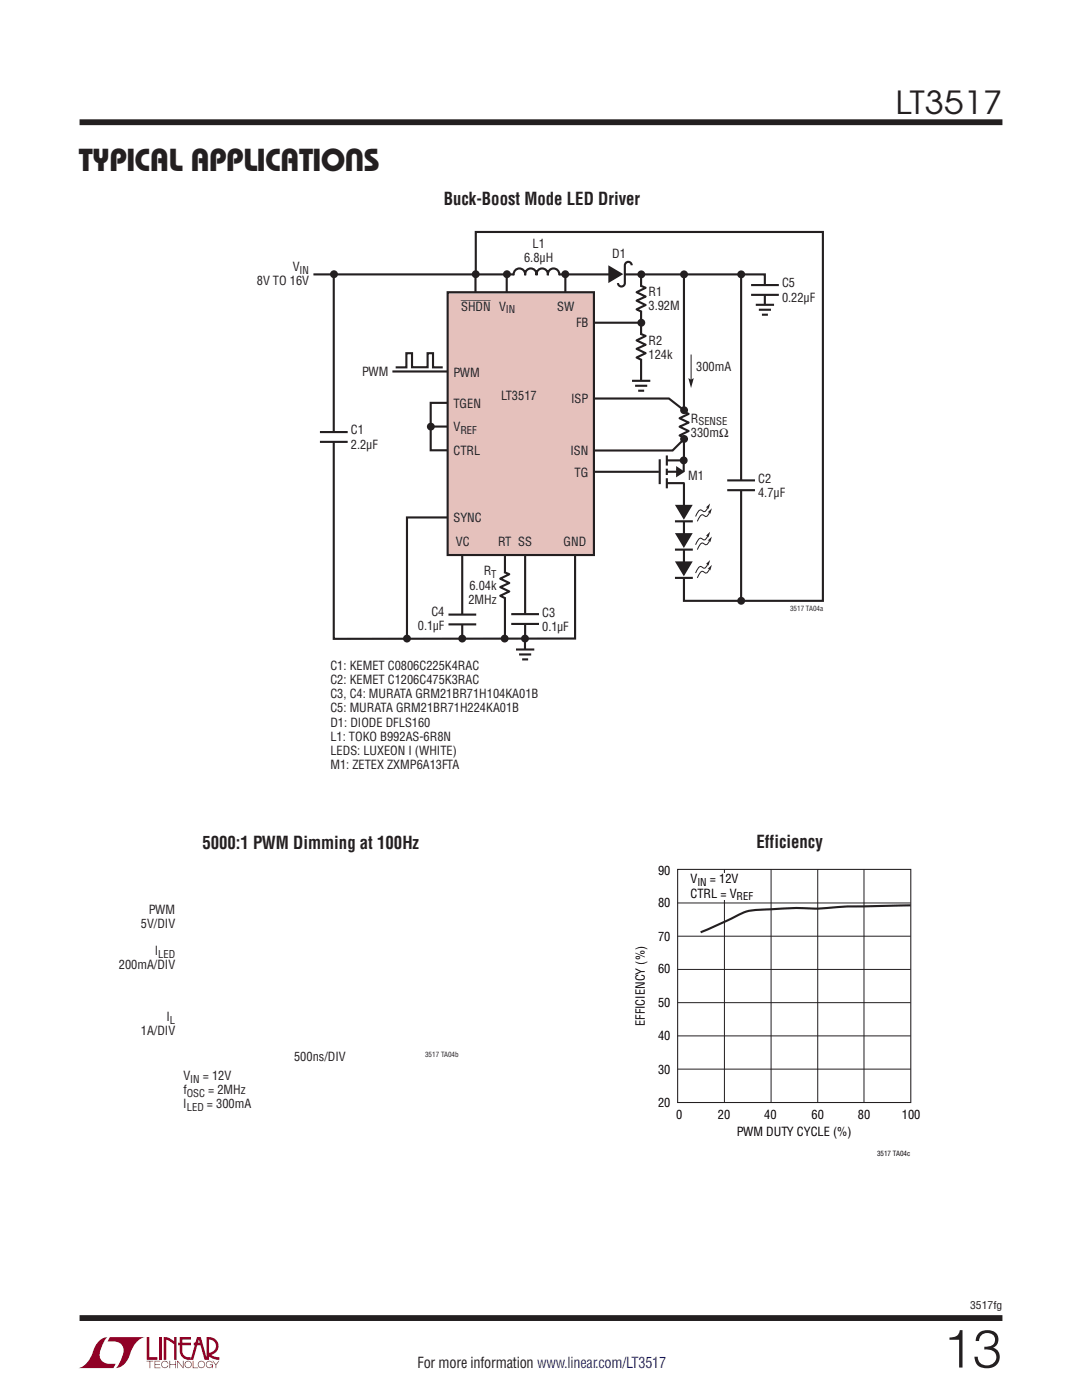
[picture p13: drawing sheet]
<svg xmlns="http://www.w3.org/2000/svg" width="216mm" height="279mm" viewBox="0 0 216 279" stroke-linecap="round" stroke-linejoin="round" font-family="sans-serif">
<defs><g id="words">
<text font-size="10.6" fill="#231f20" x="188.2" y="272.9">13</text>
<g font-size="6.3" fill="#231f20">
<text x="178.7" y="22.8">LT3517</text>
<text x="15.7" y="34.1">TYPICAL APPLICATIONS</text>
</g>
<g font-size="3.5" fill="#231f20">
<text x="88.5" y="40.9">Buck-Boost Mode LED Driver</text>
<text x="40.4" y="169.4">5000:1 PWM Dimming at 100Hz</text>
<text x="151" y="169.3">Efficiency</text>
</g>
<text font-size="3" fill="#231f20" x="83.3" y="273.1">For more information www.linear.com/LT3517</text>
<g font-size="2.5" fill="#231f20">
<text x="104.6" y="52.3">6.8µH</text>
<text x="106.3" y="49.5">L1</text>
<text x="122.2" y="51.6">D1</text>
<text x="51.2" y="57">8V TO 16V</text>
<text x="58.4" y="54.1">V</text>
<text x="129.4" y="59.1">R1</text>
<text x="156" y="57.4">C5</text>
<text x="92" y="62">SHDN V</text>
<text x="111.2" y="62">SW</text>
<text x="114.9" y="65.2">FB</text>
<text x="129.4" y="61.9">3.92M</text>
<text x="156" y="60.2">0.22µF</text>
<text x="129.4" y="68.9">R2</text>
<text x="129.4" y="71.7">124k</text>
<text x="72.3" y="75">PWM</text>
<text x="90.5" y="75.2">PWM</text>
<text x="138.9" y="74.1">300mA</text>
<text x="90.5" y="81.4">TGEN</text>
<text x="100" y="79.9">LT3517</text>
<text x="114" y="80.4">ISP</text>
<text x="70" y="86.7">C1</text>
<text x="70" y="89.5">2.2µF</text>
<text x="90.5" y="86.1">V</text>
<text x="137.9" y="84.4">R</text>
<text x="137.9" y="87.2">330mΩ</text>
<text x="90.5" y="90.8">CTRL</text>
<text x="113.8" y="90.8">ISN</text>
<text x="114.7" y="95.1">TG</text>
<text x="137.3" y="95.7">M1</text>
<text x="151.3" y="96.3">C2</text>
<text x="151.3" y="99.2">4.7µF</text>
<text x="90.5" y="104.2">SYNC</text>
<text x="90.9" y="109">VC</text>
<text x="99.4" y="109">RT SS</text>
<text x="112.5" y="109">GND</text>
<text x="93.7" y="117.7">6.04k</text>
<text x="96.5" y="114.9">R</text>
<text x="83.4" y="125.7">0.1µF</text>
<text x="86.1" y="122.9">C4</text>
<text x="93.5" y="120.5">2MHz</text>
<text x="108.2" y="123">C3</text>
<text x="108.2" y="125.9">0.1µF</text>
<text x="65.9" y="133.7">C1: KEMET C0806C225K4RAC</text>
<text x="65.9" y="136.5">C2: KEMET C1206C475K3RAC</text>
<text x="65.9" y="139.3">C3, C4: MURATA GRM21BR71H104KA01B</text>
<text x="65.9" y="142.2">C5: MURATA GRM21BR71H224KA01B</text>
<text x="65.9" y="145">D1: DIODE DFLS160</text>
<text x="65.9" y="147.8">L1: TOKO B992AS-6R8N</text>
<text x="65.9" y="150.6">LEDS: LUXEON I (WHITE)</text>
<text x="65.9" y="153.5">M1: ZETEX ZXMP6A13FTA</text>
<text x="28.1" y="185.1">5V/DIV</text>
<text x="29.7" y="182.3">PWM</text>
<text x="30.9" y="190.6">I</text>
<text x="23.7" y="193.4">200mA/DIV</text>
<text x="33.2" y="203.7">I</text>
<text x="28.1" y="206.6">1A/DIV</text>
<text x="36.6" y="215.5">V</text>
<text x="40.5" y="215.5">= 12V</text>
<text x="58.7" y="211.8">500ns/DIV</text>
<text x="36.6" y="221.2">I</text>
<text x="36.6" y="218.3">f</text>
<text x="41.3" y="221.2">= 300mA</text>
<text x="41.5" y="218.3">= 2MHz</text>
</g>
<g font-size="2.5">
<text x="131.3" y="174.5">90</text>
<text x="137.8" y="179.1">CTRL = V</text>
<text x="137.8" y="176.3">V</text>
<text x="141.7" y="176.3">= 12V</text>
<text x="131.3" y="181.1">80</text>
<text x="131.3" y="187.7">70</text>
<text x="131.3" y="194.2">60</text>
<text x="131.3" y="201.1">50</text>
<text x="128.7" y="204.8" transform="rotate(-90 128.7 204.8)">EFFICIENCY (%)</text>
<text x="131.3" y="207.6">40</text>
<text x="131.3" y="214.4">30</text>
<text x="131.3" y="220.9">20</text>
<text x="134.9" y="223.3">0</text>
<text x="143.2" y="223.3">20</text>
<text x="147" y="226.8">PWM DUTY CYCLE (%)</text>
<text x="152.5" y="223.3">40</text>
<text x="162" y="223.3">60</text>
<text x="171.2" y="223.3">80</text>
<text x="180" y="223.3">100</text>
</g>
<g font-size="2.1" fill="#231f20">
<text x="59.8" y="54.7">IN</text>
<text x="100.9" y="62.6">IN</text>
<text x="91.9" y="86.6">REF</text>
<text x="139.4" y="84.9">SENSE</text>
<text x="98" y="115.4">T</text>
<text x="31.6" y="191.1">LED</text>
<text x="33.9" y="204.3">L</text>
<text x="37.3" y="218.9">OSC</text>
<text x="37.3" y="221.7">LED</text>
<text x="38" y="216">IN</text>
<text x="193.6" y="261.2">3517fg</text>
</g>
<g font-size="2.1">
<text x="139.2" y="176.8">IN</text>
<text x="147" y="179.7">REF</text>
</g>
<g font-size="1.4" fill="#231f20">
<text x="157.6" y="122">3517 TA04a</text>
<text x="84.8" y="211">3517 TA04b</text>
</g>
<text font-size="1.4" x="175" y="230.8">3517 TA04c</text>
</g></defs>
<g fill="#900126">
<path d="M29.3 266.8h.5v4.1h1.6v.5h-2.1z"/>
<path d="M20 267.4l1-.5h.5h-.1a6.2 6.2 0 0 0-1.5 4 2.58 2.58 0 0 0 3.2 1.3l-.5 .8h-7a4.9 4.9 0 0 0 3.1-3.8l.4-.7z"/>
<path d="M21.9 266.9h7a4.9 4.9 0 0 0-3.1 3.7 3.2 3.2 0 0 1-2.7 2.4h.1a6.2 6.2 0 0 0 1.4-4.1 2.58 2.58 0 0 0-3.1-1.2z"/>
<path d="M31.8 266.8h.5v4.6h-.5z"/>
<path d="M32.7 266.8l1 .2 1 .7v-.9h.5v4.6h-.5v-3.1l-1.5-.9v4h-.5z"/>
<path d="M29.3 271.6h1.3v.1h-.6v1.3h-.2v-1.3h-.5z"/>
<path d="M30.8 271.6h1.2v.1h-1v.5h.9v.2h-.9v.5h1v.1h-1.2z"/>
<path d="M33.8 271.6h.2v.6h1v-.6h.1v1.4h-.1v-.6h-1v.6h-.2z"/>
<path d="M35.4 271.6h.1l1 1.2v-1.2h.1v1.4l-1.1-1.2v1.2h-.1z"/>
<path d="M38.5 271.6h.1v1.3h.9v.1h-1z"/>
<path d="M42.4 271.6h.1l.6 .7 .5-.7h.2l-.7 .8v.6h-.1v-.6z"/>
<path d="M35.9 266.8h2.2v.5h-1.7v.7h1.7v.5h-1.7v1.1a1.32 1.32 0 0 0 1.6 1.3v.5l1.3-4.6h.8l1.1 4.1v-4.1a1.84 1.84 0 0 1 2.3 1.4 1.84 1.84 0 0 1-1.4 2.2l.7 .4 1 .1v.5l-1.2-.2-1.1-.6v-.6a1.34 1.34 0 0 0 1.6-1.2 1.34 1.34 0 0 0-1.4-1.5v4.1h-.9l-.8-2.9h-1.3v-.5h1.2l-.2-.7-1.1 4.1a2.06 2.06 0 0 1-2.7-1.3v-1.6h-.4v-.5h.4z"/>
<path d="M37 271.8a.72 .72 0 0 1 1.2 .1 .72 .72 0 0 1-.4 1.1 .72 .72 0 0 1-1-.7h.2a.59 .59 0 0 0 .8 .5 .59 .59 0 0 0 .2-.9 .59 .59 0 0 0-1 .2v.2h-.2z"/>
<path d="M39.7 271.8a.72 .72 0 0 1 1.1 .1 .72 .72 0 0 1-.4 1.1 .72 .72 0 0 1-.9-.7h.1a.59 .59 0 0 0 .8 .5 .59 .59 0 0 0 .2-.9 .59 .59 0 0 0-1 .2v.2h-.1z"/>
<path d="M41.3 271.8a.72 .72 0 0 1 1.2 .2h-.2a.59 .59 0 0 0-.9-.1 .59 .59 0 0 0 .1 .9 .59 .59 0 0 0 .9-.4h-.5v-.1h.6v.7h-.1v-.3a.73 .73 0 0 1-1.1 .2 .73 .73 0 0 1 0-1.1z"/>
<path d="M32.4 271.8a.71 .71 0 0 1 1.2 .3h-.1a.59 .59 0 0 0-.9-.3 .59 .59 0 0 0-.1 1 .59 .59 0 0 0 .9-.3h.2a.73 .73 0 0 1-1.1 .4 .73 .73 0 0 1-.1-1.1z"/>
</g>
<path d="M15.9 24.4h184.1M15.9 263h184.1" fill="none" stroke="#231f20" stroke-width="1.2" stroke-linecap="butt"/>
<g fill="none" stroke="#231f20" stroke-width=".42">
<path d="M62.5 54.8h90.1v6M66.6 54.7v72.8l48.2-.1v-18.4M94.9 54.6v-8.3h69.3v73.6h-27.7v-65.1M127.9 54.9v22.1M147.9 54.8v65.1M78.3 74.1h11.6M89.3 80.4h-3.4v9.5h3.4M118.6 94.2h12.9M131.6 91.7v4.9M133.1 93.5v1.3M133.1 90.9v2M133.1 91.9h3.5"/>
<path d="M133.1 96.4h3.5M136.4 91.8v2.4M90.2 103.3h-9v24.2M92.2 109.5v17.7M100.8 109v18.2M104.8 109v18.1"/>
</g>
<path d="M136.4 91.9v4.5" fill="none" stroke="#fff" stroke-width="1.1" stroke-linecap="butt"/>
<circle cx="136.4" cy="91.9" r=".79" fill="#231f20"/>
<path d="M133.1 95.4v2.1M133.1 94.2h2.2" fill="none" stroke="#231f20" stroke-width=".42"/>
<path d="M135.2 93.5l1 .6-1 .7z" fill="#231f20"/>
<path d="M135.2 93.5l1 .6-1 .7z" fill="none" stroke="#231f20" stroke-width=".49"/>
<path d="M127.9 57.2v4.8M127.9 66.8v4.8M100.7 114.4v4.8" fill="none" stroke="#fff" stroke-width="1.1" stroke-linecap="butt"/>
<path d="M127.8 57l1 .4-1.8 .9 1.8 .9-1.8 .8 1.8 .9-1.8 .8 1 .5M127.8 66.6l1 .4-1.8 .9 1.8 .9-1.8 .8 1.8 .9-1.8 .8 1 .5M100.6 114.2l1 .4-1.8 .9 1.8 .9-1.8 .8 1.8 .8-1.8 .9 1 .5" fill="none" stroke="#231f20" stroke-width=".42"/>
<path d="M141.3 101.2l-.6 .9-.4-.1a.55 .55 0 0 0-.8-.1l-.7 1.2" fill="none" stroke="#231f20" stroke-width=".2"/>
<path d="M140.9 101.3l.8-.8-.3 1.1-.2-.3z" fill="#231f20"/>
<path d="M141.6 102.2l-.5 .8h-.5a.55 .55 0 0 0-.8-.1l-.7 1.1" fill="none" stroke="#231f20" stroke-width=".2"/>
<path d="M141.2 102.3l.8-.8-.3 1.1-.1-.3z" fill="#231f20"/>
<path d="M136.5 101.8v2.2" fill="none" stroke="#fff" stroke-width="1.1" stroke-linecap="butt"/>
<path d="M134.7 100.7h3.5l-1.7 3z" fill="#231f20"/>
<path d="M138.2 104h-3.5" fill="none" stroke="#231f20" stroke-width=".42"/>
<g fill="#231f20">
<circle cx="94.9" cy="54.7" r=".79"/>
<circle cx="66.6" cy="54.7" r=".79"/>
</g>
<path d="M94.9 54.7v7.2" fill="none" stroke="#231f20" stroke-width=".42"/>
<g fill="#231f20">
<circle cx="101.2" cy="54.7" r=".79"/>
<circle cx="112.8" cy="54.7" r=".79"/>
<circle cx="147.9" cy="119.9" r=".79"/>
<circle cx="136.5" cy="54.8" r=".79"/>
<circle cx="128" cy="54.8" r=".79"/>
<circle cx="128" cy="64.4" r=".79"/>
<circle cx="147.9" cy="54.8" r=".79"/>
</g>
<path d="M141.3 106.9l-.6 .8h-.4a.55 .55 0 0 0-.8-.1l-.7 1.1" fill="none" stroke="#231f20" stroke-width=".2"/>
<path d="M140.9 106.9l.8-.8-.3 1.1-.2-.3z" fill="#231f20"/>
<path d="M141.6 107.8l-.5 .9-.5-.1a.55 .55 0 0 0-.8-.1l-.7 1.2" fill="none" stroke="#231f20" stroke-width=".2"/>
<path d="M141.2 107.9l.8-.8-.3 1.1-.1-.3z" fill="#231f20"/>
<path d="M136.5 107.4v2.2" fill="none" stroke="#fff" stroke-width="1.1" stroke-linecap="butt"/>
<path d="M134.7 106.4h3.5l-1.7 3z" fill="#231f20"/>
<path d="M138.2 109.7h-3.5" fill="none" stroke="#231f20" stroke-width=".42"/>
<path d="M141.3 112.5l-.6 .8h-.4a.55 .55 0 0 0-.8-.1l-.7 1.2" fill="none" stroke="#231f20" stroke-width=".2"/>
<path d="M140.9 112.6l.8-.8-.3 1.1-.2-.3z" fill="#231f20"/>
<path d="M141.6 113.5l-.5 .8h-.5a.55 .55 0 0 0-.8-.1l-.7 1.1" fill="none" stroke="#231f20" stroke-width=".2"/>
<path d="M141.2 113.5l.8-.8-.3 1.2-.1-.4z" fill="#231f20"/>
<path d="M136.5 113.1v2.2" fill="none" stroke="#fff" stroke-width="1.1" stroke-linecap="butt"/>
<path d="M134.7 112h3.5l-1.7 3z" fill="#231f20"/>
<path d="M138.2 115.3h-3.5M102 122.6h5.5M102 124.5h5.5" fill="none" stroke="#231f20" stroke-width=".42"/>
<path d="M104.8 122.6v1.9" fill="none" stroke="#fff" stroke-width="1.1" stroke-linecap="butt"/>
<g fill="#231f20">
<circle cx="104.8" cy="127.4" r=".79"/>
<circle cx="100.7" cy="127.4" r=".79"/>
<circle cx="92.2" cy="127.4" r=".79"/>
<circle cx="81.2" cy="127.4" r=".79"/>
<circle cx="86" cy="85.1" r=".79"/>
</g>
<path d="M101.1 54.7v7.2M112.8 54.6v7.2" fill="none" stroke="#231f20" stroke-width=".42"/>
<path d="M137.9 70.8v5.2" fill="none" stroke="#231f20" stroke-width=".2"/>
<path d="M137.4 75.5l.5 .3 .5-.3-.5 1.9z" fill="#231f20"/>
<path d="M89.3 58.3h29.2v52.5h-29.2z" fill="#e5c1bc"/>
<path d="M89.3 58.3h29.2v52.5h-29.2zM102.5 54.9a1.16 1.16 0 0 1 1.1-1.3 1.16 1.16 0 0 1 1.2 1.3 1.15 1.15 0 0 1 1.1-1.3 1.15 1.15 0 0 1 1.1 1.3 1.15 1.15 0 0 1 1.2-1.3 1.15 1.15 0 0 1 1.1 1.3 1.16 1.16 0 0 1 1.2-1.3 1.16 1.16 0 0 1 1.1 1.3M149.9 56.9h5.5M149.9 58.8h5.5M63.8 86.2h5.6M63.8 88.2h5.6M145.1 95.9h5.5M145.1 97.8h5.5M89.5 122.7h5.5M89.5 124.6h5.5" fill="none" stroke="#231f20" stroke-width=".42"/>
<path d="M102.6 54.8h8.9M122.4 54.7h2.2M152.7 56.9v1.9M66.6 86.3v1.9M147.9 95.9v1.9M92.3 122.7v1.9" fill="none" stroke="#fff" stroke-width="1.1" stroke-linecap="butt"/>
<path d="M121.4 52.9l3 1.8-3 1.8z" fill="#231f20"/>
<g fill="none" stroke="#231f20" stroke-width=".42">
<path d="M126 52.9a.69 .69 0 0 0-.6-.6 .69 .69 0 0 0-.7 .7v3.5a.69 .69 0 0 1-.7 .7 .69 .69 0 0 1-.7-.7M79 73.3h2.1v-2.8h1.1v2.8h3.1v-2.8h1.1v2.8h1.9M118.6 79.5h14.9l3.2 2.6M126.1 76h3.7M126.7 77h2.4M127.3 78h1.2M150.8 60.8h3.7M151.4 61.8h2.4M152 62.8h1.2M136.4 82.1l1 .5-1.8 .9 1.8 .8-1.8 .9 1.8 .8-1.8 .9 1 .4M136.7 87.4l-2.5 2.5h-15.8M103 129.6h3.6"/>
<path d="M103.6 130.6h2.4M104.2 131.6h1.2M104.8 127.9v2.8"/>
</g>
<path d="M127.9 76v2.2M152.6 60.8v2.3M136.5 82.3v4.8M104.8 129.6v2.3" fill="none" stroke="#fff" stroke-width="1.1" stroke-linecap="butt"/>
<g fill="#231f20">
<circle cx="136.5" cy="81.9" r=".79"/>
<circle cx="136.5" cy="87.6" r=".79"/>
</g>
<path d="M118.6 64.4h9M85.9 85.1h3.4M181.7 180.7h-1.5a212.7 212.7 0 0 0-17.6 .6 85.5 85.5 0 0 0-13.7 .6l-9.1 4.2" fill="none" stroke="#231f20" stroke-width=".42"/>
<path d="M135.2 173.5h46.5v46.5h-46.5z" fill="none" stroke="#231f20" stroke-width=".21"/>
<path d="M144.6 173.5v46.6M153.9 173.5v46.6M163.2 173.5v46.6M172.4 173.5v46.6M135.2 193.5h46.5M135.2 186.8h46.5M135.2 180.2h46.5M135.2 213.4h46.5M135.2 206.7h46.5M135.2 200.1h46.5" fill="none" stroke="#231f20" stroke-width=".2"/>
<path d="M140 174.3h6.6v5.2h-6.6z" fill="#fff"/>
<use href="#words"/>
</svg>
